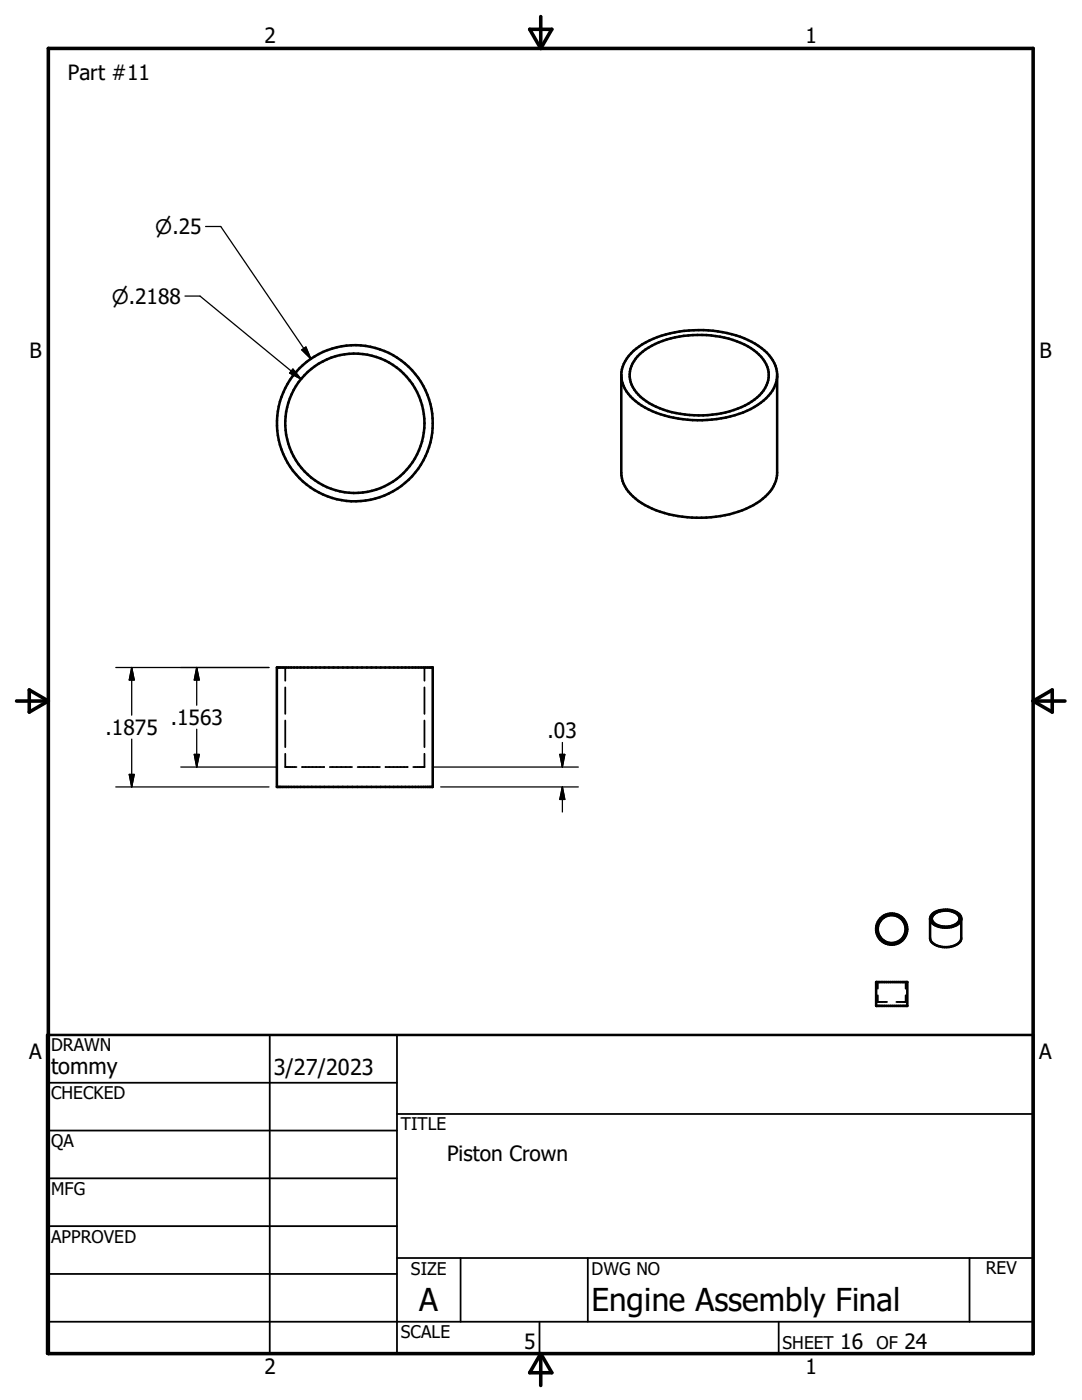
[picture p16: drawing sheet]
<svg xmlns="http://www.w3.org/2000/svg" width="216mm" height="279mm" viewBox="0 0 216 279" stroke-linecap="round" stroke-linejoin="round" font-family="sans-serif">
<defs><g id="words">
<g font-size="6.3">
<text x="83.7" y="261.6">A</text>
<text x="118" y="261.7">Engine Assembly Final</text>
</g>
<g font-size="4.4">
<text x="10.2" y="214.4">tommy</text>
<text x="54.6" y="214.6">3/27/2023</text>
</g>
<g font-size="4.2">
<text x="52.8" y="8.7">2</text>
<text x="160.7" y="8.7">1</text>
<text x="13.5" y="16">Part #11</text>
<text x="5.9" y="71.5">B</text>
<text x="207.4" y="71.5">B</text>
<text x="21.1" y="146.6">.1875</text>
<text x="34.1" y="144.7">.1563</text>
<text x="109.3" y="147.3">.03</text>
<text x="5.8" y="211.4">A</text>
<text x="207.4" y="211.4">A</text>
<text x="89.2" y="231.7">Piston Crown</text>
<text x="104.6" y="269.3">5</text>
<text x="167.7" y="269.3">16</text>
<text x="180.5" y="269.3">24</text>
<text x="52.8" y="274.2">2</text>
<text x="160.7" y="274.2">1</text>
</g>
<g font-size="4">
<text x="31" y="46.7">n.25</text>
<text x="22.3" y="60.6">n.2188</text>
</g>
<g font-size="3.5">
<text x="10.2" y="209.8">DRAWN</text>
<text x="10.2" y="219.4">CHECKED</text>
<text x="80" y="225.6">TITLE</text>
<text x="10.2" y="229">QA</text>
<text x="10.2" y="238.5">MFG</text>
<text x="10.2" y="248.1">APPROVED</text>
<text x="82" y="254.4">SIZE</text>
<text x="118" y="254.4">DWG NO</text>
<text x="196.7" y="254.3">REV</text>
<text x="80" y="267.1">SCALE</text>
<text x="156.1" y="269.3">SHEET</text>
<text x="174.9" y="269.3">OF</text>
</g>
</g></defs>
<g fill="none" stroke="#000" stroke-width=".36">
<path d="M56.9 133.2v2.7M56.9 137.2v5.3M84.7 133.2v2.7M84.7 137.2v5.3M56.9 150.4v2.7h2.3M56.9 143.8v5.3M60.2 153.1h4.5M65.8 153.1h4.4M71.4 153.1h4.4M76.9 153.1h4.5M84.7 150.4v2.7h-2.2M84.7 143.8v5.3"/>
<path d="M175.2 198.6v1.4h1.8M175.2 196v1.3M180.7 198.6v1.4h-1.8M180.7 196v1.3M9.4 216.1h69.8M53.8 206.5v63.6M79.2 206.5v63.6M9.4 225.6h69.8M9.4 235.2h69.8M79.2 222.3h127M9.4 244.7h69.8M9.4 254.2h69.8"/>
<path d="M79.2 251.1h127M91.9 251.1v12.7M117.3 251.1v12.7M193.5 251.1v12.7M9.4 263.8h196.8M107.6 263.8v6.3M155.4 263.8v6.3"/>
</g>
<g fill="none" stroke="#000" stroke-width=".51">
<path d="M124 74.9v19.4a7.4 7.4 0 0 0 4 6.1 24.1 24.1 0 0 0 18.4 2 12.9 12.9 0 0 0 7.9-5.3l.5-1.1 .3-1.7v-19.6a7.9 7.9 0 0 0-4.4-6.1 24.2 24.2 0 0 0-22.5 .1 7.5 7.5 0 0 0-4.2 6.7 8.2 8.2 0 0 0 4.7 5.9 24.3 24.3 0 0 0 21.8-.1 8 8 0 0 0 4.6-6M127.7 70.6a18.4 18.4 0 0 1 13.3-3.7 16.1 16.1 0 0 1 10.9 4.3 5.3 5.3 0 0 1-.8 8.1 19.1 19.1 0 0 1-14.4 3.4 14.8 14.8 0 0 1-9.8-4.4 5.3 5.3 0 0 1 .8-7.7zM55.2 133.2h31.1v23.8h-31.1zM174.8 196h6.2v4.7h-6.2zM185.6 183.4v3.8a2.48 2.48 0 0 0 2.5 1.8 3.4 3.4 0 0 0 3.7-1.5v-4.3a2.78 2.78 0 0 0-3.1-1.7 2.82 2.82 0 0 0-3.1 1.8v.3a2.78 2.78 0 0 0 2.9 1.5 3.1 3.1 0 0 0 3.3-1.6M186.2 182.7a3.8 3.8 0 0 1 5.1 0 1.24 1.24 0 0 1-.9 1.9 3.8 3.8 0 0 1-4.3-.8l-.2-.4zM9.4 206.5h196.8v63.6h-196.8z"/>
<circle cx="70.8" cy="84.5" r="15.6"/>
<circle cx="70.8" cy="84.5" r="13.9"/>
<circle cx="177.9" cy="185.4" r="2.78"/>
<circle cx="177.9" cy="185.4" r="3.1"/>
</g>
<path d="M9.6 9.7h196.6v260.4h-196.6zM105.7 5.8h4.4l-2.2 3.9zM107.9 3.3v6.4M3.3 139.9h6.3M5.8 137.7l3.8 2.2-3.8 2.2zM206.2 139.9h6.3M206.2 139.9l3.8-2.2v4.4zM107.9 270.1v6.4M107.9 270.1l2.2 3.9h-4.4z" fill="none" stroke="#000" stroke-width=".71"/>
<g fill="none" stroke="#000" stroke-width=".25">
<path d="M36.9 59.1h3l20.2 16.5M41 45.2h3l18 26.4M58.4 73.7l1.7 1.9-2.3-1.1zM60.2 69.8l.8-.5 1 2.3zM23.1 133.2h30.6M26.3 133.2l.5 2.5h-1zM26.3 133.2v9.5M39.3 133.2v7.5M39.3 133.2l.5 2.5h-1zM23.1 157h30.6M25.8 154.6h1l-.5 2.4zM26.3 147.5v9.5"/>
<path d="M36.1 153.1h19.2M38.8 150.6h1l-.5 2.5zM39.3 145.5v7.6M86.3 153.1h29.1M87.9 157h27.5M111.7 150.6h1l-.5 2.5zM112.2 148.2v4.9M112.2 157v5.1M112.2 157l.5 2.5h-1z"/>
</g>
<path d="M58.4 73.7l1.7 1.9-2.3-1.1zM60.2 69.8l.8-.5 1 2.3zM26.3 133.2l.5 2.5h-1zM39.3 133.2l.5 2.5h-1zM25.8 154.6h1l-.5 2.4zM38.8 150.6h1l-.5 2.5zM111.7 150.6h1l-.5 2.5zM112.2 157l.5 2.5h-1z" fill="#000" stroke="#000" stroke-width=".25"/>
<use href="#words"/>
</svg>
